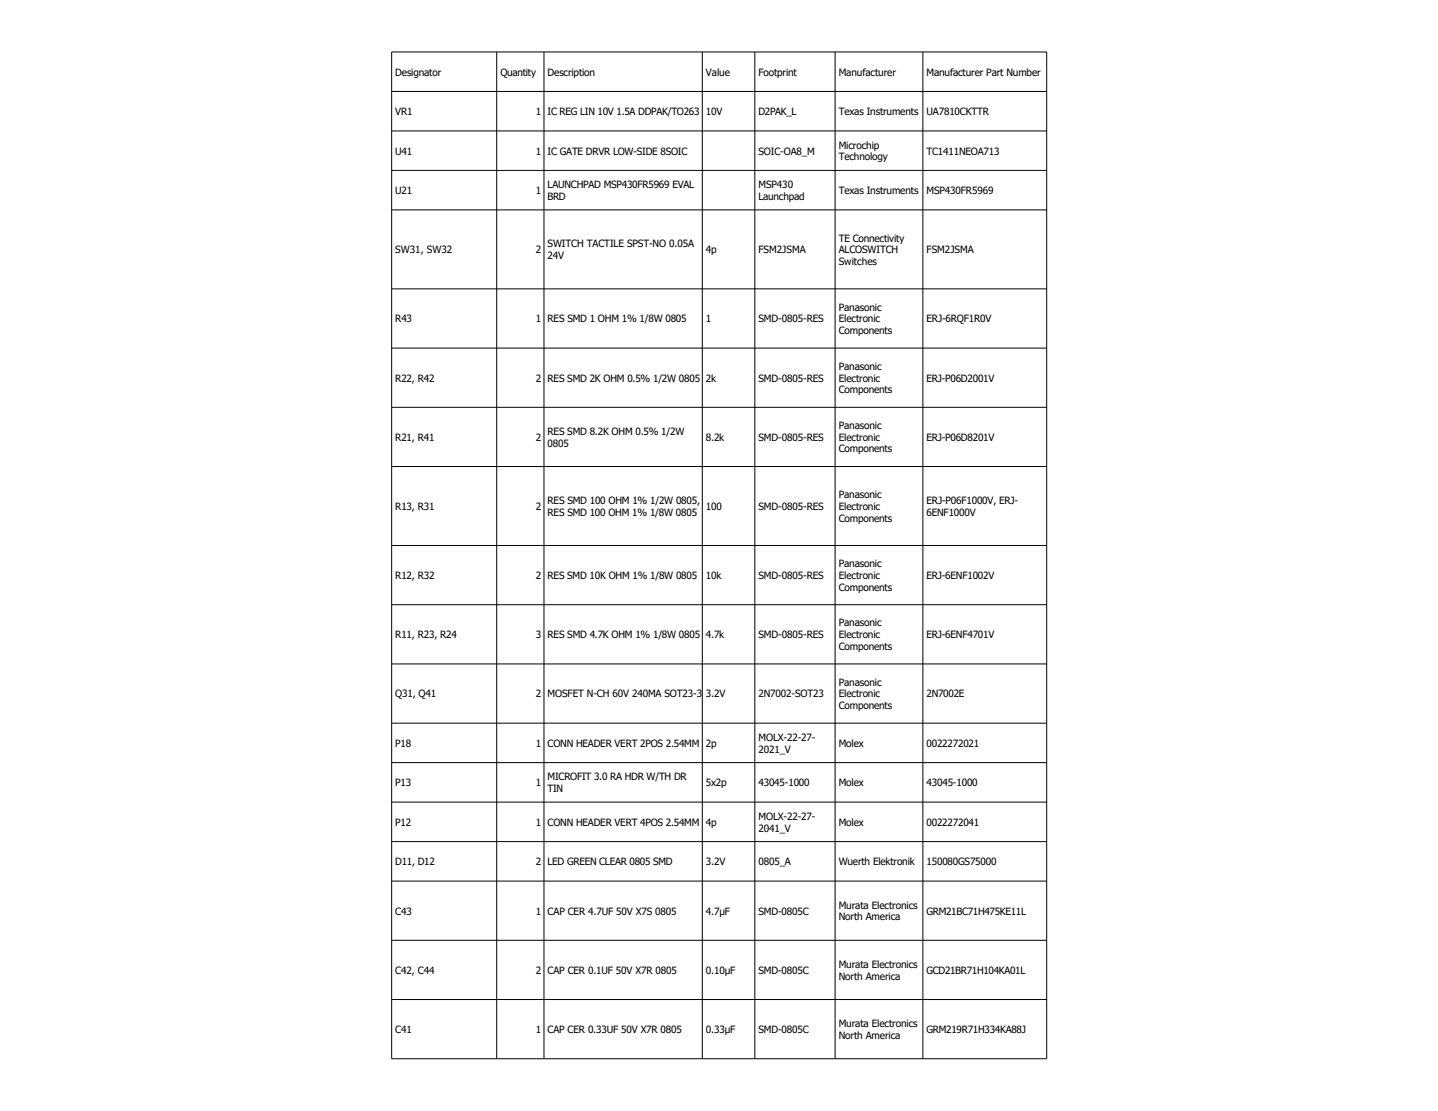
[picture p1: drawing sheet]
<svg xmlns="http://www.w3.org/2000/svg" width="279mm" height="216mm" viewBox="0 0 279 216" stroke-linecap="round" stroke-linejoin="round" font-family="sans-serif">
<defs><g id="words">
<g font-size="1.9">
<text x="76.8" y="14.7">Designator</text>
<text x="97.2" y="14.7">Quantity</text>
<text x="106.4" y="14.7">Description</text>
<text x="137.2" y="14.7">Value</text>
<text x="147.4" y="14.7">Footprint</text>
<text x="163" y="14.7">Manufacturer</text>
<text x="180" y="14.7">Manufacturer Part Number</text>
<text x="76.8" y="22.4">VR1</text>
<text x="104.1" y="22.4">1</text>
<text x="106.4" y="22.4">IC REG LIN 10V 1.5A DDPAK/TO263</text>
<text x="137.2" y="22.4">10V</text>
<text x="147.4" y="22.4">D2PAK_L</text>
<text x="163" y="22.4">Texas Instruments</text>
<text x="180" y="22.4">UA7810CKTTR</text>
<text x="163" y="28.9">Microchip</text>
<text x="76.8" y="30">U41</text>
<text x="104.1" y="30">1</text>
<text x="106.4" y="30">IC GATE DRVR LOW-SIDE 8SOIC</text>
<text x="147.4" y="30">SOIC-OA8_M</text>
<text x="163" y="31.2">Technology</text>
<text x="180" y="30">TC1411NEOA713</text>
<text x="76.8" y="37.7">U21</text>
<text x="104.1" y="37.7">1</text>
<text x="106.4" y="36.6">LAUNCHPAD MSP430FR5969 EVAL</text>
<text x="106.4" y="38.8">BRD</text>
<text x="147.4" y="36.6">MSP430</text>
<text x="147.4" y="38.8">Launchpad</text>
<text x="163" y="37.7">Texas Instruments</text>
<text x="180" y="37.7">MSP430FR5969</text>
<text x="163" y="46.9">TE Connectivity</text>
<text x="76.8" y="49.2">SW31, SW32</text>
<text x="104.1" y="49.2">2</text>
<text x="106.4" y="48.1">SWITCH TACTILE SPST-NO 0.05A</text>
<text x="106.4" y="50.4">24V</text>
<text x="137.2" y="49.2">4p</text>
<text x="147.4" y="49.2">FSM2JSMA</text>
<text x="163" y="49.2">ALCOSWITCH</text>
<text x="163" y="51.5">Switches</text>
<text x="180" y="49.2">FSM2JSMA</text>
<text x="76.8" y="62.6">R43</text>
<text x="104.1" y="62.6">1</text>
<text x="106.4" y="62.6">RES SMD 1 OHM 1% 1/8W 0805</text>
<text x="137.2" y="62.6">1</text>
<text x="147.4" y="62.6">SMD-0805-RES</text>
<text x="163" y="60.4">Panasonic</text>
<text x="163" y="62.6">Electronic</text>
<text x="163" y="64.9">Components</text>
<text x="180" y="62.6">ERJ-6RQF1R0V</text>
<text x="163" y="71.9">Panasonic</text>
<text x="76.8" y="74.1">R22, R42</text>
<text x="104.1" y="74.1">2</text>
<text x="106.4" y="74.1">RES SMD 2K OHM 0.5% 1/2W 0805</text>
<text x="137.2" y="74.1">2k</text>
<text x="147.4" y="74.1">SMD-0805-RES</text>
<text x="163" y="74.1">Electronic</text>
<text x="163" y="76.4">Components</text>
<text x="180" y="74.1">ERJ-P06D2001V</text>
<text x="163" y="83.4">Panasonic</text>
<text x="76.8" y="85.7">R21, R41</text>
<text x="104.1" y="85.7">2</text>
<text x="106.4" y="84.5">RES SMD 8.2K OHM 0.5% 1/2W</text>
<text x="106.4" y="86.8">0805</text>
<text x="137.2" y="85.7">8.2k</text>
<text x="147.4" y="85.7">SMD-0805-RES</text>
<text x="163" y="85.7">Electronic</text>
<text x="163" y="87.9">Components</text>
<text x="180" y="85.7">ERJ-P06D8201V</text>
<text x="76.8" y="99.1">R13, R31</text>
<text x="104.1" y="99.1">2</text>
<text x="106.4" y="97.9">RES SMD 100 OHM 1% 1/2W 0805,</text>
<text x="106.4" y="100.2">RES SMD 100 OHM 1% 1/8W 0805</text>
<text x="137.2" y="99.1">100</text>
<text x="147.4" y="99.1">SMD-0805-RES</text>
<text x="163" y="96.8">Panasonic</text>
<text x="163" y="99.1">Electronic</text>
<text x="163" y="101.4">Components</text>
<text x="180" y="97.9">ERJ-P06F1000V, ERJ-</text>
<text x="180" y="100.2">6ENF1000V</text>
<text x="76.8" y="112.5">R12, R32</text>
<text x="104.1" y="112.5">2</text>
<text x="106.4" y="112.5">RES SMD 10K OHM 1% 1/8W 0805</text>
<text x="137.2" y="112.5">10k</text>
<text x="147.4" y="112.5">SMD-0805-RES</text>
<text x="163" y="110.2">Panasonic</text>
<text x="163" y="112.5">Electronic</text>
<text x="180" y="112.5">ERJ-6ENF1002V</text>
<text x="163" y="114.8">Components</text>
<text x="76.8" y="124">R11, R23, R24</text>
<text x="104.1" y="124">3</text>
<text x="106.4" y="124">RES SMD 4.7K OHM 1% 1/8W 0805</text>
<text x="137.2" y="124">4.7k</text>
<text x="147.4" y="124">SMD-0805-RES</text>
<text x="163" y="121.7">Panasonic</text>
<text x="163" y="124">Electronic</text>
<text x="180" y="124">ERJ-6ENF4701V</text>
<text x="163" y="126.3">Components</text>
<text x="76.8" y="135.5">Q31, Q41</text>
<text x="104.1" y="135.5">2</text>
<text x="106.4" y="135.5">MOSFET N-CH 60V 240MA SOT23-3</text>
<text x="137.2" y="135.5">3.2V</text>
<text x="147.4" y="135.5">2N7002-SOT23</text>
<text x="163" y="133.3">Panasonic</text>
<text x="163" y="135.5">Electronic</text>
<text x="163" y="137.8">Components</text>
<text x="180" y="135.5">2N7002E</text>
<text x="147.4" y="144">MOLX-22-27-</text>
<text x="76.8" y="145.1">P18</text>
<text x="104.1" y="145.1">1</text>
<text x="106.4" y="145.1">CONN HEADER VERT 2POS 2.54MM</text>
<text x="137.2" y="145.1">2p</text>
<text x="147.4" y="146.3">2021_V</text>
<text x="163" y="145.1">Molex</text>
<text x="180" y="145.1">0022272021</text>
<text x="76.8" y="152.8">P13</text>
<text x="104.1" y="152.8">1</text>
<text x="106.4" y="151.7">MICROFIT 3.0 RA HDR W/TH DR</text>
<text x="106.4" y="153.9">TIN</text>
<text x="137.2" y="152.8">5x2p</text>
<text x="147.4" y="152.8">43045-1000</text>
<text x="163" y="152.8">Molex</text>
<text x="180" y="152.8">43045-1000</text>
<text x="76.8" y="160.5">P12</text>
<text x="104.1" y="160.5">1</text>
<text x="106.4" y="160.5">CONN HEADER VERT 4POS 2.54MM</text>
<text x="137.2" y="160.5">4p</text>
<text x="147.4" y="159.3">MOLX-22-27-</text>
<text x="147.4" y="161.6">2041_V</text>
<text x="163" y="160.5">Molex</text>
<text x="180" y="160.5">0022272041</text>
<text x="76.8" y="168.1">D11, D12</text>
<text x="104.1" y="168.1">2</text>
<text x="106.4" y="168.1">LED GREEN CLEAR 0805 SMD</text>
<text x="137.2" y="168.1">3.2V</text>
<text x="147.4" y="168.1">0805_A</text>
<text x="163" y="168.1">Wuerth Elektronik</text>
<text x="180" y="168.1">150080GS75000</text>
<text x="76.8" y="177.7">C43</text>
<text x="104.1" y="177.7">1</text>
<text x="106.4" y="177.7">CAP CER 4.7UF 50V X7S 0805</text>
<text x="137.2" y="177.7">4.7µF</text>
<text x="147.4" y="177.7">SMD-0805C</text>
<text x="163" y="176.6">Murata Electronics</text>
<text x="163" y="178.9">North America</text>
<text x="180" y="177.7">GRM21BC71H475KE11L</text>
<text x="76.8" y="189.2">C42, C44</text>
<text x="104.1" y="189.2">2</text>
<text x="106.4" y="189.2">CAP CER 0.1UF 50V X7R 0805</text>
<text x="137.2" y="189.2">0.10µF</text>
<text x="147.4" y="189.2">SMD-0805C</text>
<text x="163" y="188.1">Murata Electronics</text>
<text x="163" y="190.4">North America</text>
<text x="180" y="189.2">GCD21BR71H104KA01L</text>
<text x="76.8" y="200.7">C41</text>
<text x="104.1" y="200.7">1</text>
<text x="106.4" y="200.7">CAP CER 0.33UF 50V X7R 0805</text>
<text x="137.2" y="200.7">0.33µF</text>
<text x="147.4" y="200.7">SMD-0805C</text>
<text x="163" y="199.6">Murata Electronics</text>
<text x="163" y="201.9">North America</text>
<text x="180" y="200.7">GRM219R71H334KA88J</text>
</g>
</g></defs>
<g fill="none" stroke="#000" stroke-width=".19">
<path d="M76.1 10.1h127.3v195.6h-127.3zM76.1 17.8h127.3M96.5 10.1v195.6M105.7 10.1v195.6M136.5 10.1v195.6M146.7 10.1v195.6M162.3 10.1v195.6M179.3 10.1v195.6M76.1 25.4h127.3M76.1 33.1h127.3M76.1 40.8h127.3M76.1 56.1h127.3"/>
<path d="M76.1 67.6h127.3M76.1 79.2h127.3M76.1 90.7h127.3M76.1 106h127.3M76.1 117.5h127.3M76.1 129h127.3M76.1 140.5h127.3M76.1 148.2h127.3M76.1 155.9h127.3M76.1 163.5h127.3M76.1 171.2h127.3M76.1 182.7h127.3"/>
<path d="M76.1 194.2h127.3"/>
</g>
<use href="#words"/>
</svg>
